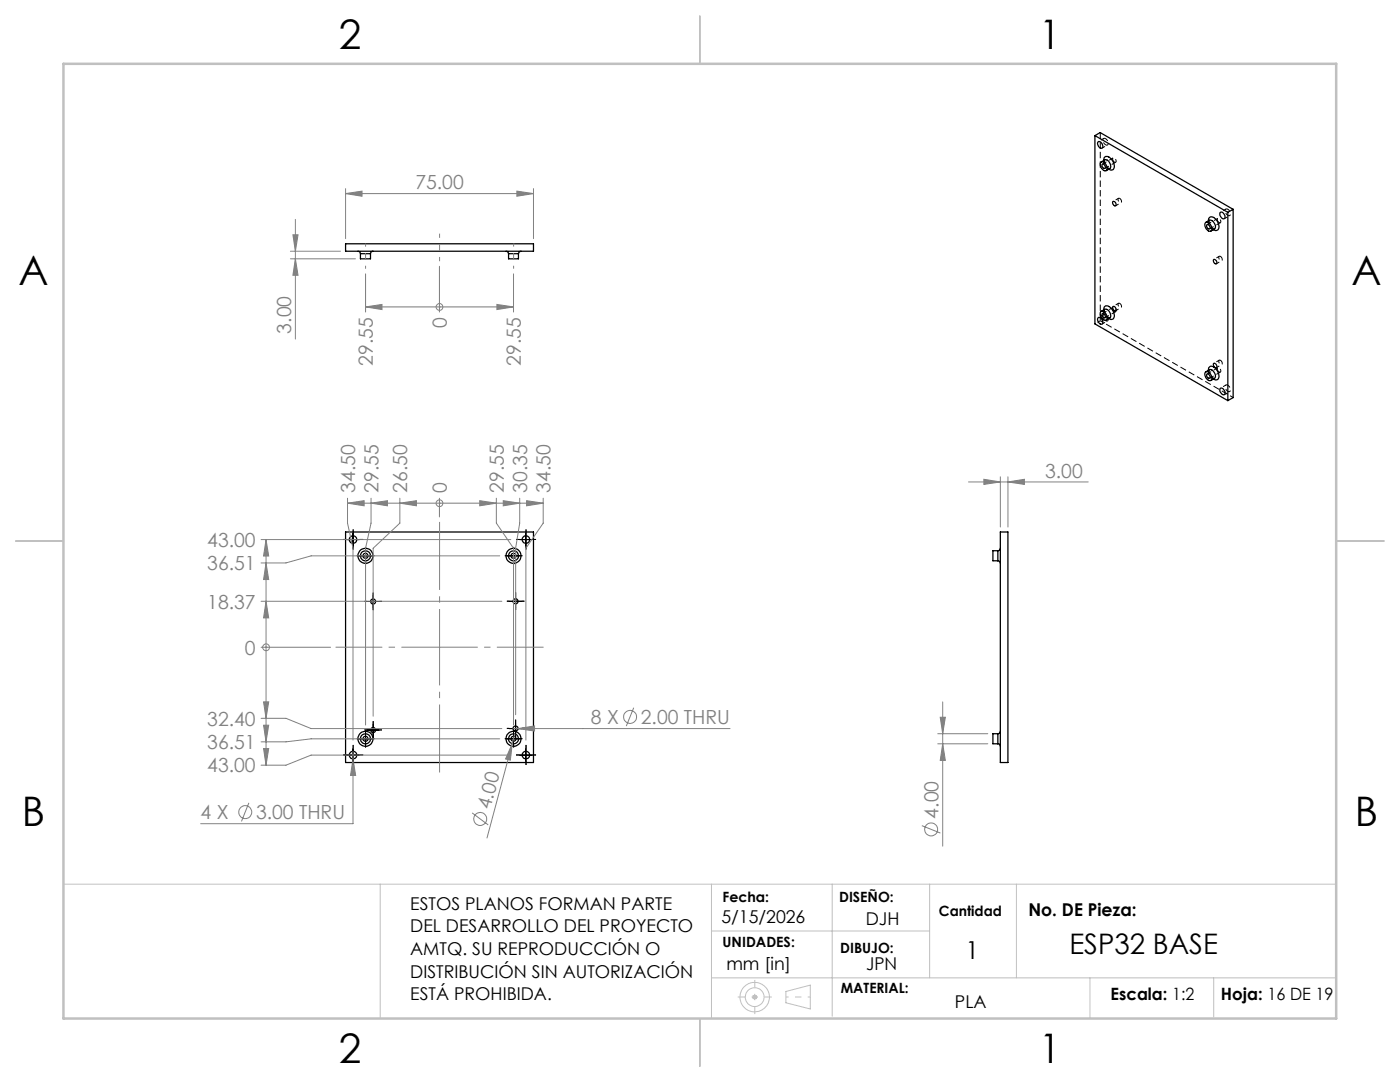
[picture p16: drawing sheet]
<svg xmlns="http://www.w3.org/2000/svg" width="279mm" height="216mm" viewBox="0 0 279 216" stroke-linecap="round" stroke-linejoin="round" font-family="sans-serif">
<defs><g id="words">
<g font-size="8.1">
<text x="67.6" y="9.7">2</text>
<text x="207.3" y="9.7">1</text>
<text x="3.7" y="57">A</text>
<text x="269.7" y="57">A</text>
<text x="4.4" y="164.9">B</text>
<text x="270.4" y="164.9">B</text>
<text x="67.6" y="212.2">2</text>
<text x="207.3" y="212.2">1</text>
</g>
<text font-size="5.6" x="213.4" y="190.3">ESP32 BASE</text>
<text font-size="4.9" x="192.7" y="191.4">1</text>
<g font-size="3.9" fill="#808080">
<text x="82.9" y="37.8">75.00</text>
<text x="89.2" y="65.5" transform="rotate(-90 89.2 65.5)">0</text>
<text x="58.1" y="66.6" transform="rotate(-90 58.1 66.6)">3.00</text>
<text x="74.4" y="73" transform="rotate(-90 74.4 73)">29.55</text>
<text x="104" y="73" transform="rotate(-90 104 73)">29.55</text>
<text x="208.6" y="95.3">3.00</text>
<text x="70.9" y="98.3" transform="rotate(-90 70.9 98.3)">34.50</text>
<text x="75.5" y="98.3" transform="rotate(-90 75.5 98.3)">29.55</text>
<text x="81.3" y="98.3" transform="rotate(-90 81.3 98.3)">26.50</text>
<text x="89.2" y="98.3" transform="rotate(-90 89.2 98.3)">0</text>
<text x="100.5" y="98.3" transform="rotate(-90 100.5 98.3)">29.55</text>
<text x="105.2" y="98.3" transform="rotate(-90 105.2 98.3)">30.35</text>
<text x="109.9" y="98.3" transform="rotate(-90 109.9 98.3)">34.50</text>
<text x="41.4" y="113.8">36.51</text>
<text x="41.4" y="109.1">43.00</text>
<text x="41.4" y="121.4">18.37</text>
<text x="48.9" y="130.6">0</text>
<text x="41.4" y="149.5">36.51</text>
<text x="41.4" y="144.8">32.40</text>
<text x="117.9" y="144.5">8 X</text>
<text x="127.9" y="144.5">2.00 THRU</text>
<text x="41.4" y="154.1">43.00</text>
<text x="97.8" y="161.7" transform="rotate(-75 97.8 161.7)">4.00</text>
<text x="40" y="163.5">4 X</text>
<text x="51.1" y="163.5">3.00 THRU</text>
<text x="187.3" y="163.3" transform="rotate(-90 187.3 163.3)">4.00</text>
</g>
<g font-size="3.5">
<text x="81.9" y="181.5">ESTOS PLANOS FORMAN PARTE</text>
<text x="144" y="184.2">5/15/2026</text>
<text x="172.8" y="184.6">DJH</text>
<text x="205.3" y="182.7">No. DE Pieza:</text>
<text x="81.9" y="186">DEL DESARROLLO DEL PROYECTO</text>
<text x="81.9" y="190.6">AMTQ. SU REPRODUCCIÓN O</text>
<text x="81.9" y="195.1">DISTRIBUCIÓN SIN AUTORIZACIÓN</text>
<text x="145" y="193.5">mm [in]</text>
<text x="172.9" y="193.5">JPN</text>
<text x="81.9" y="199.6">ESTÁ PROHIBIDA.</text>
<text x="190.6" y="201.1">PLA</text>
</g>
<g font-size="3.4">
<text x="221.6" y="199.6">Escala: 1:2</text>
<text x="243.7" y="199.6">Hoja: 16 DE 19</text>
</g>
<g font-size="2.8">
<text x="144.2" y="179.9">Fecha:</text>
<text x="167.5" y="179.9">DISEÑO:</text>
<text x="187.4" y="182.7">Cantidad</text>
<text x="144.2" y="189">UNIDADES:</text>
<text x="167.7" y="190.3">DIBUJO:</text>
<text x="167.8" y="198.1">MATERIAL:</text>
</g>
</g></defs>
<g fill="none" stroke="#000" stroke-width=".25">
<path d="M218.5 27.1v37.5l26.5 15.3M218.5 27.1l26.5 15.3M218.5 27.1l1.1-.6 26.5 15.3M219.1 28.3a.75 .75 0 0 1 .9 .4 .75 .75 0 0 1-.2 .9 .94 .94 0 0 1-.7-1.3zM219.7 32.3a1.11 1.11 0 0 1 1.2 1.4 .49 .49 0 0 1-.4 .4 .49 .49 0 0 1-.5-.3 1.16 1.16 0 0 1-.3-1.5zM219.7 32.3l.8-.4a1.16 1.16 0 0 1 1 1.8l-.7 .3M220 32.8a.5 .5 0 0 1 .5 .2 .5 .5 0 0 1 0 .6 .61 .61 0 0 1-.5-.8zM220.3 32a.69 .69 0 0 1 .4-.8 .69 .69 0 0 1 .8 .3 1.85 1.85 0 0 1 .6 2.4h-.4l-.4-.1M69 48.6h37.5v1.5h-37.5zM71.4 50.1l.4 .2 .1 .3M71.9 50.6v1h2v-1M71.9 50.6h2"/>
<path d="M74.4 50.1l-.3 .2-.2 .3M101 50.1l.4 .2 .1 .3M101.5 50.6v1h2v-1M101.5 50.6h2M104 50.1l-.4 .2-.1 .3M222.1 40.3a.48 .48 0 0 1 .6 .2 .48 .48 0 0 1-.2 .6 .69 .69 0 0 1-.4-.8zM240.6 44.4a1.15 1.15 0 0 1 1.2 1.6 1.05 1.05 0 0 1-1.3-1.2zM240.7 44.4l.7-.4a1.18 1.18 0 0 1 1 1.7l-.7 .4M240.9 44.8a.53 .53 0 0 1 .5 .3 .53 .53 0 0 1-.1 .6 .59 .59 0 0 1-.4-.9zM241.2 44.1a.74 .74 0 0 1 .5-.9 .74 .74 0 0 1 .9 .5 1.67 1.67 0 0 1 .4 2.2l-.4 .1-.5-.2M242.2 51.8a.48 .48 0 0 1 .6 .3 .48 .48 0 0 1-.2 .6 .69 .69 0 0 1-.4-.9zM243.5 42.5a.58 .58 0 0 1 .6-.1 .58 .58 0 0 1 .3 .5 .41 .41 0 0 1 .1 .5 .41 .41 0 0 1-.5 .2 1.11 1.11 0 0 1-.5-1.1z"/>
<path d="M245 42.4v37.5M246.1 41.8l-1.1 .6M246.1 41.8v37.5l-1.1 .6M219.1 63.4a.81 .81 0 0 1 .9 .4 .81 .81 0 0 1 0 .8 .83 .83 0 0 1-.9-1.2zM219.7 62.2a1.13 1.13 0 0 1 1.1 1.7 1.17 1.17 0 0 1-1.1-1.7zM219.7 62.1l.8-.4a1.16 1.16 0 0 1 1 1.8l-.7 .4M220 62.6a.48 .48 0 0 1 .5 .3 .48 .48 0 0 1-.1 .6 .73 .73 0 0 1-.4-.9zM220.3 61.8a.69 .69 0 0 1 .4-.8 .69 .69 0 0 1 .8 .3 1.85 1.85 0 0 1 .6 2.4h-.4l-.4-.1M222.1 61.2a.46 .46 0 0 1 .5 .2 .46 .46 0 0 1-.1 .6 .67 .67 0 0 1-.4-.8zM240.6 74.2a1.15 1.15 0 0 1 1.2 1.6 1.05 1.05 0 0 1-1.3-1.2zM240.7 74.2l.7-.4a1.18 1.18 0 0 1 1 1.7l-.7 .4M240.8 74.7a.46 .46 0 0 1 .6 .2 .46 .46 0 0 1-.1 .6 .67 .67 0 0 1-.5-.8z"/>
<path d="M241.2 73.9a.69 .69 0 0 1 .3-.8 .69 .69 0 0 1 .9 .2 1.85 1.85 0 0 1 .6 2.4l-.4 .1-.5-.2M242.2 72.6a.46 .46 0 0 1 .6 .2 .46 .46 0 0 1-.2 .6 .67 .67 0 0 1-.4-.8zM243.5 77.5a.82 .82 0 0 1 .8 .4 .82 .82 0 0 1 0 .9 .96 .96 0 0 1-.8-1.3zM69 106.2h37.5v46h-37.5zM199.1 111.9l.5 .2v.3M199.1 109.9h-.9v2h.9M199.1 109.9v2M199.6 109.4l-.1 .3-.4 .2M199.6 106.2h1.6v46h-1.6zM199.1 148.4l.5 .2v.3M199.1 146.4h-.9v2h.9M199.1 146.4v2"/>
<path d="M199.6 145.9l-.1 .4-.4 .1"/>
<circle cx="70.5" cy="107.7" r=".74"/>
<circle cx="72.9" cy="110.9" r="1.5"/>
<circle cx="72.9" cy="110.9" r="1"/>
<circle cx="72.9" cy="110.9" r=".5"/>
<circle cx="102.5" cy="110.9" r=".99"/>
<circle cx="102.5" cy="110.9" r="1.51"/>
<circle cx="102.5" cy="110.9" r=".49"/>
<circle cx="102.9" cy="120" r=".5"/>
<circle cx="105" cy="107.7" r=".74"/>
<circle cx="74.5" cy="120" r=".5"/>
<circle cx="70.5" cy="150.7" r=".74"/>
<circle cx="72.9" cy="147.4" r="1.5"/>
<circle cx="72.9" cy="147.4" r="1"/>
<circle cx="72.9" cy="147.4" r=".5"/>
<circle cx="74.5" cy="145.7" r=".5"/>
<circle cx="102.5" cy="147.4" r=".99"/>
<circle cx="102.5" cy="147.4" r="1.51"/>
<circle cx="102.5" cy="147.4" r=".49"/>
<circle cx="102.9" cy="145.4" r=".51"/>
<circle cx="105" cy="150.7" r=".74"/>
</g>
<path d="M220.6 27.7a.78 .78 0 0 1 .3 1.3 .89 .89 0 0 1-.6-1.4l.3 .1M245 41.8a.78 .78 0 0 1 .3 1.2 .89 .89 0 0 1-.6-1.3l.3 .1M245 76.9a.78 .78 0 0 1 .3 1.3 .89 .89 0 0 1-.6-1.4l.3 .1" fill="none" stroke="#000" stroke-width=".2" stroke-dasharray="1.3 .6" stroke-dashoffset=".7" stroke-linecap="butt"/>
<path d="M220.5 31.9a1.15 1.15 0 0 0 1 1.7M222.4 32.4a.31 .31 0 0 0 .4-.2 .31 .31 0 0 0-.2-.4v-.1a.3 .3 0 0 0-.5-.1 .3 .3 0 0 0 0 .4l.3 .4M223.5 39.6a.43 .43 0 0 1 .4 .4 .43 .43 0 0 1-.4 .4 .47 .47 0 0 1-.4-.3 .47 .47 0 0 1 .3-.5h.1M241.4 44a1.15 1.15 0 0 0 1 1.7M243.3 44.4a.31 .31 0 0 0 .4-.2 .31 .31 0 0 0-.2-.4l-.1-.1a.3 .3 0 0 0-.4-.1 .3 .3 0 0 0 0 .5l.3 .3M243.6 51.2a.43 .43 0 0 1 .4 .4 .43 .43 0 0 1-.4 .4 .47 .47 0 0 1-.4-.4 .47 .47 0 0 1 .3-.5l.1 .1M220.5 61.7a1.15 1.15 0 0 0 1 1.7M222.4 62.2a.31 .31 0 0 0 .4-.2 .31 .31 0 0 0-.2-.4v-.1a.3 .3 0 0 0-.5-.1 .3 .3 0 0 0 0 .4l.3 .4M223.5 60.5a.43 .43 0 0 1 .4 .4 .43 .43 0 0 1-.4 .5 .47 .47 0 0 1-.4-.4 .47 .47 0 0 1 .3-.5h.1M241.4 73.8a1.15 1.15 0 0 0 1 1.7M243.3 74.2a.31 .31 0 0 0 .4-.1 .31 .31 0 0 0-.2-.4l-.1-.2a.3 .3 0 0 0-.4-.1 .3 .3 0 0 0 0 .5l.3 .3M243.6 71.9a.43 .43 0 0 1 .4 .4 .43 .43 0 0 1-.4 .4 .47 .47 0 0 1-.4-.3 .47 .47 0 0 1 .3-.5h.1" fill="none" stroke="#000" stroke-width=".2" stroke-dasharray="1.3 .6" stroke-dashoffset=".3" stroke-linecap="butt"/>
<path d="M219.6 26.4v37.6M220.6 62.8h.1M221 63.2a.44 .44 0 0 1 .2 .7 .44 .44 0 0 1-.7 0 .7 .7 0 0 1-.1-1.2l.2 .1" fill="none" stroke="#000" stroke-width=".2" stroke-dasharray="1.3 .6" stroke-linecap="butt"/>
<g fill="none" stroke="#000" stroke-width=".2" stroke-dasharray="1.3 .6" stroke-dashoffset=".6" stroke-linecap="butt">
<path d="M220 29.5l1-.6M220.3 27.6l-1.1 .6M221.3 33.7a2.38 2.38 0 0 1-1-1.7M223.2 39.6l-1 .6M222.7 41.1l1-.7M242.2 45.8a2.38 2.38 0 0 1-1-1.7M242.8 52.6l1-.6M243.3 51.1l-1 .7M244.4 43.6l1-.6M244.7 41.7l-1.1 .6M219.6 64l-1.1 .6M219.6 64l26.5 15.3"/>
<path d="M220 64.7l1-.7M220.3 62.7l-1.1 .7M221.3 63.6a2.38 2.38 0 0 1-1-1.8M222.7 62l1-.6M223.2 60.5l-1 .6M242.2 75.6a2.38 2.38 0 0 1-1-1.7M242.8 73.3l1-.6M243.3 71.9l-1 .6M244.4 78.7l1-.6M244.7 76.8l-1.1 .6"/>
</g>
<path d="M221.5 33.6a1.55 1.55 0 0 1-1-1.7M242.4 45.7a1.55 1.55 0 0 1-1-1.7M221.5 63.4a1.55 1.55 0 0 1-1-1.7M242.4 75.5a1.55 1.55 0 0 1-1-1.7" fill="none" stroke="#000" stroke-width=".2" stroke-dasharray="1.3 .6" stroke-dashoffset=".5" stroke-linecap="butt"/>
<path d="M220.5 33.6l2.1-1.2M222.1 31.5l-2.1 1.2M241.4 45.7l2.1-1.3M243 43.6l-2.1 1.2M220.5 63.4l2.1-1.2M222.1 61.3l-2.1 1.2M241.4 75.5l2.1-1.3M243 73.4l-2.1 1.2" fill="none" stroke="#000" stroke-width=".2" stroke-dasharray="1.3 .6" stroke-dashoffset=".4" stroke-linecap="butt"/>
<g fill="none" stroke="#808080" stroke-width=".2">
<path d="M69 38.6l3.2-.5v1.1zM69 37.6v10M69 38.6h37.5M103.2 38.1l3.3 .5-3.3 .6zM106.5 37.6v10M58 50.1h9.9M58 51.6h12.9M58.5 46.8h1l-.6 3.3zM58.9 51.6l.6 3.3h-1zM58.9 43.8v23.9M73 54.6v7.7M87.7 53.1v9.2"/>
<path d="M102.5 54.6v7.7M73 61.2l3.2-.5v1.1zM73 61.2h29.5M87.7 61.2h.1M99.2 60.7l3.3 .5-3.3 .6zM69.4 99.4v5l1 5v38.3M74 99.4v5l-1 5v35.3M79.8 99.4v5l-5.3 5v33.5M87.7 99.4v3.8M95.7 99.9l3.4 .5-3.4 .5zM99.1 99.4v5l3.4 5v35.3M100.4 99.9l3.3 .5-3.3 .5z"/>
<path d="M103.7 99.4v5l-.8 5v33.2M105.1 99.9l3.3 .5-3.3 .5zM108.4 99.4v5l-3.4 5v38.3M193.3 96.2h23.9M196.4 95.6l3.2 .6-3.2 .5zM199.6 95.1v10.1M201.2 96.2l3.2-.6v1.1zM201.2 95.1v10.1M52.1 120h48.1M52.1 107.7h49.9M53.1 112.3l.5 3.3h-1zM53.1 120l.5 3.3h-1z"/>
<path d="M53.1 107.7l.5 3.2h-1zM53.1 107.7v45M69.4 100.4l3.3-.5v1zM69.4 100.4h39M74 100.4l3.3-.5v1zM79.8 100.4l3.3-.5v1zM87.7 100.4h.1M99.7 110.9h-37.6l-5 1.4h-5M52.1 129.2h13.9M53.1 129.2h.1M52.1 143.3h5l5 2.1h38.1M52.6 144.7h1l-.5 3.3z"/>
<path d="M52.6 140.1h1l-.5 3.2zM52.6 149.4h1l-.5 3.3zM70.4 151.4l.6 3.3h-1zM70.4 149.9v14.5h-30.4M99.7 147.4h-37.6l-5 .6h-5M102 150.7h-39.9l-5 2h-5M102.2 148.4l-.4 3.3-.9-.3zM102.2 148.4l-5 18.8M102.4 145.4h43.3M102.7 146.4l-.5 2M103.4 145.4l3.3-.5v1zM126.5 141.2l-1.5 3.7"/>
<path d="M187.1 146.4h10M187.1 148.4h10M187.6 143.1h1.1l-.6 3.3zM188.1 148.4l.6 3.3h-1.1zM188.1 140.1v28.7M49.7 160.2l-1.5 3.7M94.2 162.2l3.2 2.4M184 164.7l3.7 1.5"/>
<circle cx="87.7" cy="61.3" r=".68"/>
<circle cx="87.7" cy="100.4" r=".68"/>
<circle cx="53.1" cy="129.2" r=".68"/>
<circle cx="125.7" cy="143.1" r="1.29"/>
<circle cx="48.9" cy="162.1" r="1.3"/>
<circle cx="95.8" cy="163.4" r="1.28"/>
<circle cx="185.8" cy="165.5" r="1.3"/>
</g>
<g fill="none" stroke="#c0c0c0" stroke-width=".2">
<path d="M12.7 176.4h254M75.9 176.4v26.8M142 176.4v26.8M166.1 176.4v26.4M185.5 176.4v18.7M202.8 176.4v18.7M142 185.8h43.5M142 195.1h124.7M150.1 199h1M150.2 198.6l.8 .7M150.6 198.5v1M151 198.6l-.8 .7"/>
<path d="M156.8 197.8l4.9-1.2v4.7l-4.9-1.2zM217.5 195.1v8.1M242.2 195.1v7.8"/>
<circle cx="150.6" cy="199" r="1.88"/>
<circle cx="150.6" cy="199" r="2.95"/>
</g>
<g fill="none" stroke="#000" stroke-width=".2" stroke-dasharray="15.2 1.3 1.3 1.3" stroke-linecap="butt">
<path d="M69.2 107.6h-.7M70.5 106.4v-.8M70.5 108.9v.7M71.7 110.9h-.5M71.7 107.6h.8M73 109.6v-.5M73 112.1v.5M74.2 110.9h.5M74.5 118.8v-.5M101.3 110.9h-.5M101.7 120h-.5M102.5 109.6v-.5"/>
<path d="M102.5 112.1v.5M102.9 118.7v-.5M103.7 107.6h-.7M103.8 110.9h.5M104.2 120h.5M105 106.4v-.8M105 108.9v.7M106.2 107.6h.8M73.2 120h-.5M74.5 121.3v.5M75.7 120h.5M102.9 121.2v.5"/>
<path d="M69.2 150.6h-.7M70.5 149.4v-.8M70.5 151.9v.7M71.7 147.4h-.5M71.7 150.6h.8M73 146.1v-.5M73 148.6v.5M73.2 145.6h-.5M74.2 147.4h.5M74.5 144.4v-.5M74.5 146.9v.5M75.7 145.6h.5"/>
<path d="M101.3 147.4h-.5M101.7 145.3h-.5M102.5 146.1v-.5M102.5 148.6v.5M102.9 144.1v-.5M102.9 146.6v.5M103.7 150.6h-.7M103.8 147.4h.5M104.2 145.3h.5M105 149.4v-.8M105 151.9v.7M106.2 150.6h.8"/>
</g>
<path d="M67 129.1h41.5" fill="none" stroke="#808080" stroke-width=".2" stroke-dasharray="15.2 1.3 1.3 1.3" stroke-dashoffset="5.9" stroke-linecap="butt"/>
<path d="M87.7 154.1v-50" fill="none" stroke="#808080" stroke-width=".2" stroke-dasharray="15.2 1.3 1.3 1.3" stroke-dashoffset="1.7" stroke-linecap="butt"/>
<path d="M87.7 46.6v5.5" fill="none" stroke="#808080" stroke-width=".2" stroke-dasharray="15.2 1.3 1.3 1.3" stroke-dashoffset="14.4" stroke-linecap="butt"/>
<path d="M73 53.6v-5M102.5 53.6v-5" fill="none" stroke="#808080" stroke-width=".2" stroke-dasharray="15.2 1.3 1.3 1.3" stroke-dashoffset="14.6" stroke-linecap="butt"/>
<path d="M156.9 198.9h4.8" fill="none" stroke="#c0c0c0" stroke-width=".2" stroke-dasharray="15.2 1.3 1.3 1.3" stroke-dashoffset="14.7" stroke-linecap="butt"/>
<path d="M147.2 198.9h6.8M150.6 202.4v-6.9" fill="none" stroke="#c0c0c0" stroke-width=".2" stroke-dasharray="15.2 1.3 1.3 1.3" stroke-dashoffset="13.7" stroke-linecap="butt"/>
<g fill="none" stroke="#000" stroke-width=".2">
<path d="M69.2 107.7h2.5M70.4 106.4v2.5M71.7 110.9h2.5M73 109.6v2.5M74.5 118.8v2.5M101.2 110.9h2.5M101.6 120h2.5M102.5 109.6v2.5M102.9 118.7v2.5M103.7 107.7h2.5M105 106.4v2.5M73.2 120h2.5"/>
<path d="M69.2 150.7h2.5M70.4 149.4v2.5M71.7 147.4h2.5M73 146.2v2.5M73.2 145.7h2.5M74.5 144.4v2.5M101.2 147.4h2.5M101.6 145.4h2.5M102.5 146.2v2.5M102.9 144.1v2.5M103.7 150.7h2.5M105 149.4v2.5"/>
</g>
<path d="M139.7 3.2v9.5M3.1 107.9h9.6M266.7 107.9h9.5M139.7 203.2v9.6" fill="none" stroke="#c0c0c0" stroke-width=".25"/>
<path d="M12.7 12.7h254v190.5h-254z" fill="none" stroke="#c0c0c0" stroke-width=".5"/>
<g fill="#808080">
<path d="M102.2 148.4l-.4 3.3-.9-.3z"/>
<path d="M201.2 96.2l3.2-.6v1.1zM196.4 95.6l3.2 .6-3.2 .5z"/>
<path d="M70.4 151.4l-.4 3.3h1zM103.4 145.4l3.3 .5v-1zM69 38.6l3.2-.5v1.1zM103.2 38.1l3.3 .5-3.3 .6z"/>
<path d="M58.5 46.8h1l-.6 3.3zM58.9 51.6l.6 3.3h-1zM187.6 143.1h1.1l-.6 3.3zM188.1 148.4l.6 3.3h-1.1z"/>
<path d="M53.1 112.3l.5 3.3h-1zM52.6 144.7h1l-.5 3.3zM52.6 140.1h1l-.5 3.2zM53.1 120l.5 3.3h-1zM53.1 107.7l.5 3.2h-1zM52.6 149.4h1l-.5 3.3z"/>
<path d="M79.8 100.4l3.3-.5v1zM105.1 99.9l3.3 .5-3.3 .5zM69.4 100.4l3.3-.5v1zM95.7 99.9l3.4 .5-3.4 .5zM74 100.4l3.3-.5v1zM100.4 99.9l3.3 .5-3.3 .5zM73 61.2l3.2-.5v1.1zM99.2 60.7l3.3 .5-3.3 .6z"/>
</g>
<use href="#words"/>
</svg>
